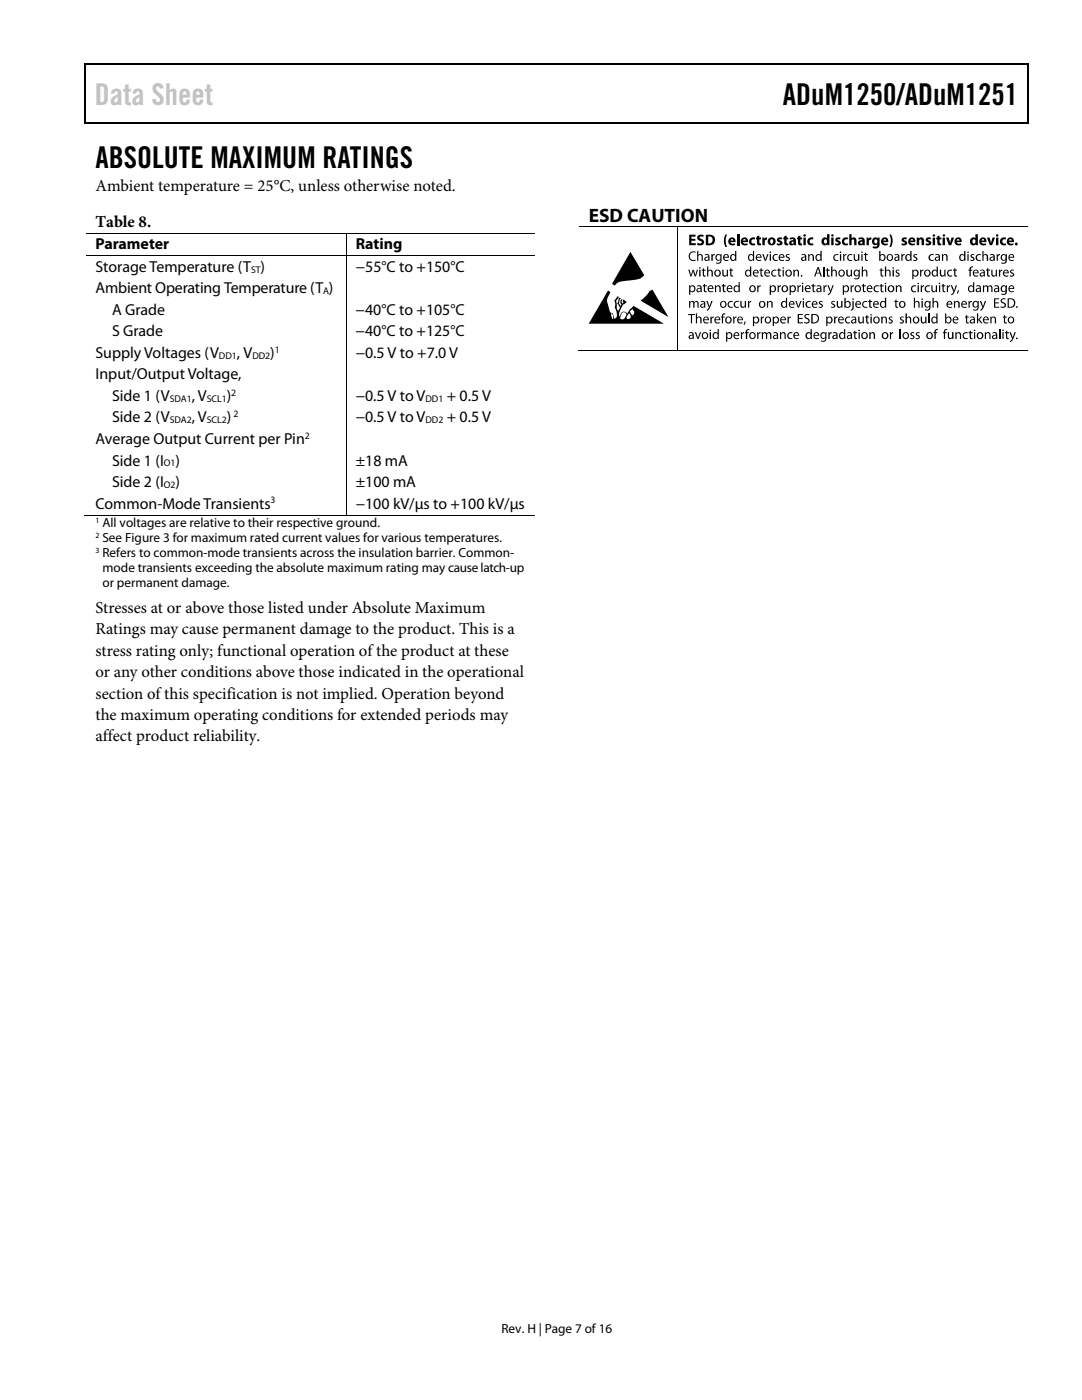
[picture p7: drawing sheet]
<svg xmlns="http://www.w3.org/2000/svg" width="216mm" height="279mm" viewBox="0 0 216 279" stroke-linecap="round" stroke-linejoin="round" font-family="sans-serif">
<defs><g id="words">
<text font-size="6" fill="#c0c0c0" x="18.9" y="21">Data Sheet</text>
<g font-size="6">
<text x="156.2" y="21">ADuM1250/ADuM1251</text>
<text x="19" y="33.6">ABSOLUTE MAXIMUM RATINGS</text>
</g>
<text font-size="3.9" x="117.5" y="44.2">ESD CAUTION</text>
<g font-size="3.3">
<text x="19" y="38.1">Ambient temperature = 25°C, unless otherwise noted.</text>
<text x="19" y="45.2">Table 8.</text>
<text x="19" y="122.3">Stresses at or above those listed under Absolute Maximum</text>
<text x="19" y="126.6">Ratings may cause permanent damage to the product. This is a</text>
<text x="19" y="130.9">stress rating only; functional operation of the product at these</text>
<text x="19" y="135.1">or any other conditions above those indicated in the operational</text>
<text x="19" y="139.4">section of this specification is not implied. Operation beyond</text>
<text x="19" y="143.7">the maximum operating conditions for extended periods may</text>
<text x="19" y="147.9">affect product reliability.</text>
</g>
<g font-size="3.2">
<text x="19" y="49.8">Parameter</text>
<text x="71" y="49.8">Rating</text>
<text x="19" y="54.3">Storage Temperature (T )</text>
<text x="19" y="58.5">Ambient Operating Temperature (T )</text>
<text x="71" y="54.3">−55°C to +150°C</text>
<text x="22.4" y="62.8">A Grade</text>
<text x="71" y="62.8">−40°C to +105°C</text>
<text x="19" y="71.4">Supply Voltages (V</text>
<text x="22.4" y="67.1">S Grade</text>
<text x="47.3" y="71.4">, V</text>
<text x="53.9" y="71.4">)</text>
<text x="71" y="67.1">−40°C to +125°C</text>
<text x="71" y="71.4">−0.5 V to +7.0 V</text>
<text x="19" y="75.7">Input/Output Voltage,</text>
<text x="22.4" y="80">Side 1 (V</text>
<text x="38.3" y="80">, V</text>
<text x="45.2" y="80">)</text>
<text x="71" y="80">−0.5 V to V</text>
<text x="89.2" y="80">+ 0.5 V</text>
<text x="19" y="88.6">Average Output Current per Pin</text>
<text x="22.4" y="84.3">Side 2 (V</text>
<text x="38.3" y="84.3">, V</text>
<text x="45.2" y="84.3">)</text>
<text x="71" y="84.3">−0.5 V to V</text>
<text x="89.2" y="84.3">+ 0.5 V</text>
<text x="22.4" y="92.9">Side 1 (I</text>
<text x="35" y="92.9">)</text>
<text x="71" y="92.9">±18 mA</text>
<text x="19" y="101.5">Common-Mode Transients</text>
<text x="22.4" y="97.2">Side 2 (I</text>
<text x="35" y="97.2">)</text>
<text x="71" y="101.5">−100 kV/μs to +100 kV/μs</text>
<text x="71" y="97.2">±100 mA</text>
</g>
<g font-size="2.6">
<text x="20.4" y="105.2">All voltages are relative to their respective ground.</text>
<text x="20.4" y="108.2">See Figure 3 for maximum rated current values for various temperatures.</text>
<text x="20.4" y="111.2">Refers to common-mode transients across the insulation barrier. Common-</text>
<text x="20.4" y="114.2">mode transients exceeding the absolute maximum rating may cause latch-up</text>
<text x="20.4" y="117.2">or permanent damage.</text>
<text x="100.1" y="266">Rev. H | Page 7 of 16</text>
</g>
<g font-size="1.9">
<text x="50.1" y="54.4">ST</text>
<text x="64.5" y="58.7">A</text>
<text x="43.7" y="71.6">DD1</text>
<text x="50.4" y="71.6">DD2</text>
<text x="54.8" y="70.4">1</text>
<text x="33.9" y="80.2">SDA1</text>
<text x="41.3" y="80.2">SCL1</text>
<text x="46.1" y="79">2</text>
<text x="46.6" y="83.2">2</text>
<text x="84.9" y="80.2">DD1</text>
<text x="33.9" y="84.5">SDA2</text>
<text x="41.3" y="84.5">SCL2</text>
<text x="60.8" y="87.5">2</text>
<text x="84.9" y="84.5">DD2</text>
<text x="32.7" y="93.1">O1</text>
<text x="32.7" y="97.4">O2</text>
<text x="54" y="100.4">3</text>
</g>
<g font-size="1.6">
<text x="19" y="104.3">1</text>
<text x="19" y="107.3">2</text>
<text x="19" y="110.3">3</text>
</g>
</g></defs>
<g fill="#000">
<path d="M16.9 12.7h.2v1h-.2zM205.1 12.7h.2v1h-.2zM205.1 12.7h.2v.3h-.2zM82.3 24.4h.2v.3h-.2zM205.1 24.4h.2v.3h-.2zM125.8 50.3l2.8 4.6-.3 .3a6.1 6.1 0 0 1-3.6 .9 2.13 2.13 0 0 0-2 .9l-.6-.4zM137.4 53.8h.2l.3 1.1 .3-1.1h.2l.3 1.1 .3-1.1h.3l-.4 1.4h-.3l-.3-1.1-.3 1.1h-.2zM137.5 46.8h1.3v.4h-.8v.5h.7v.3h-.7v.5h.8v.4h-1.3zM137.7 50.4l.7-.2h.4l-.1 .3a.76 .76 0 0 0-1.1 .7 .76 .76 0 0 0 1.2 .6v.2a.98 .98 0 0 1-1.2-.3 .98 .98 0 0 1 .1-1.3zM139.1 50.1h.2v.8l.3-.2h.4a1.49 1.49 0 0 1 .2 1.3h-.2v-.9a.33 .33 0 0 0-.4-.2 .33 .33 0 0 0-.3 .3v.8h-.2zM139.3 47l.6-.2 .5 .1-.1 .4h-.7l.1 .3a.72 .72 0 0 1 .8 .9 .72 .72 0 0 1-1.1 .5l-.3-.1 .1-.4 .5 .1 .3-.3-.3-.2a.62 .62 0 0 1-.6-.4 .62 .62 0 0 1 .2-.7zM140.2 53.6l.3-.1v.3h.3v.2h-.3v.9l.3 .1v.2h-.4l-.2-.2v-1h-.2v-.2h.2z"/>
<path d="M140.4 56.7l.3-.1v.3h.3v.2h-.3v1h.3l-.1 .2h-.3l-.1-.2-.1-1h-.2v-.2h.2zM141.1 53.2h.2v.8l.3-.2 .4 .1a1.43 1.43 0 0 1 .2 1.3h-.2v-1l-.3-.2-.4 .3v.9h-.2zM141.9 50.7h.3v.3l.4-.3v.2l-.2 .1-.2 .2v.8h-.3zM142.6 56.9h.3v.3l.1-.1a.48 .48 0 0 1 .7 0l.1 1.2h-.2l-.1-1-.2-.2-.4 .3v.9h-.2zM144.2 56.7l.3-.1v.3h.3v.2h-.3v1h.3v.2h-.4l-.1-.2-.1-1h-.2v-.2h.2zM144.8 46.8h.3a2.78 2.78 0 0 0 0 2.5h-.3a2.29 2.29 0 0 1 0-2.5zM144.1 53.8h.3v1l.3 .2 .3-.2v-1h.2v1.4h-.2v-.3l-.1 .2a.45 .45 0 0 1-.7-.1zM145.7 53.6l.2-.1v.3h.4v.2h-.4l.1 .9 .3 .1v.2h-.4l-.2-.2v-1h-.2zM147 46.7h.5v2.2h-.5zM149.7 47.6l.2-.2h.6h.2l-.1 .4a.44 .44 0 0 0-.7 .4 .44 .44 0 0 0 .7 .3l.1 .4a.82 .82 0 0 1-1.1-.2 .82 .82 0 0 1 .1-1.1zM151.1 56.9h.2v.3l.5-.3v.3h-.3l-.2 .3v.8h-.2zM151 47.1l.5-.1v.4h.3v.4h-.3l.1 .7 .2 .1v.3a.51 .51 0 0 1-.5 0 .51 .51 0 0 1-.3-.5v-.6h-.1v-.4h.1z"/>
<path d="M151.7 53.6l.3-.1v.3h.3v.2h-.3v.9l.3 .1-.1 .2h-.3l-.1-.2-.1-1h-.2v-.2h.2zM152.1 47.4h.4v.3l.3-.3h.3v.4l-.3 .1-.2 .2v.8h-.5zM152.1 50.7h.3l.3 1.1 .4-1.1h.3l-.6 1.3h-.2zM154.1 54l.5-.2 .3 .1v.2a.5 .5 0 0 0-.8 .4 .5 .5 0 0 0 .8 .4v.2a.7 .7 0 0 1-.9-.2 .7 .7 0 0 1 .1-.9zM155.2 47.5l.4-.1 .5 .1-.1 .3h-.5v.1a.56 .56 0 0 1 .6 .7 .56 .56 0 0 1-.8 .4l-.3-.1 .1-.4 .5 .1v-.2l-.2-.1a.47 .47 0 0 1-.4-.3 .47 .47 0 0 1 .2-.5zM155.2 56.9h.2v.3l.2-.2 .2-.1v.3h-.2l-.2 .3v.8h-.2zM154.3 50.9l.6-.2 .3 .1v.1a.51 .51 0 0 0-.8 .5 .51 .51 0 0 0 .8 .4v.2a.71 .71 0 0 1-.9-.2 .71 .71 0 0 1 0-.9zM155.3 53.6l.2-.1v.3h.4v.2h-.4l.1 .9 .3 .1-.1 .2h-.3l-.2-.2v-1h-.2v-.2h.2zM156.8 50.9l.4-.2 .4 .1-.1 .1h-.4v.3l.2 .1a.41 .41 0 0 1 .3 .3 .41 .41 0 0 1-.2 .4h-.7l.1-.2h.5v-.2l-.2-.1a.41 .41 0 0 1-.3-.6zM156.5 47.1l.5-.1v.4h.3v.4h-.3v.7l.3 .1v.3a.51 .51 0 0 1-.6 0 .51 .51 0 0 1-.2-.5v-.6h-.2v-.4h.2zM158.3 53.8h.2v.3l.1-.2a.47 .47 0 0 1 .7 .1l.1 1.2h-.2l-.1-1.1a.35 .35 0 0 0-.5 .3v.8h-.3zM159.1 56.9h.2v.3l.5-.3v.3h-.3l-.1 .3v.8h-.3z"/>
<path d="M159.2 47.1l.5-.1v.4h.3v.4h-.3v.7l.3 .1v.3a.5 .5 0 0 1-.5 0 .5 .5 0 0 1-.3-.5v-.6h-.2v-.4h.2zM159.8 54.9h.3v.3h-.3zM161.2 50.7h.3v.2l.1-.1a.5 .5 0 0 1 .7 .1l.1 1.1h-.2l-.1-.9-.3-.2-.3 .2v.9h-.2zM161.3 47.6l.3-.2h.5h.2l-.1 .4a.45 .45 0 0 0-.7 .4 .45 .45 0 0 0 .7 .3l.1 .4a.82 .82 0 0 1-1.1-.2 .82 .82 0 0 1 .1-1.1zM161.9 56.9h.2v-.2l.3-.1v.3h.3v.2h-.3v1h.3v.2l-.5-.1-.1-1.1h-.2zM164.3 53.2h.2v2h-.2zM164.3 56.9h.2v.3l.5-.3v.3h-.3l-.1 .3-.1 .8h-.2zM165 53.6l.2-.1v.3h.4v.2h-.4l.1 .9 .3 .1v.2h-.4l-.2-.2v-1h-.2v-.2h.2zM165.1 56.9h.3l.4 1.1 .3-1.1h.2l-.2 .6a2.12 2.12 0 0 1-.9 1.4v-.2a.44 .44 0 0 0 .4-.5zM165.8 53.2h.3v.8l.3-.2 .3 .1a1.5 1.5 0 0 1 .3 1.3h-.2l-.1-1-.3-.2-.3 .3v.9h-.3zM166.8 47.5l.5-.1 .4 .1-.1 .3h-.4v.1a.56 .56 0 0 1 .6 .7 .56 .56 0 0 1-.9 .4l-.3-.1 .1-.4 .6 .1v-.2l-.2-.1a.47 .47 0 0 1-.4-.3 .47 .47 0 0 1 .1-.5zM166.5 50.9l.5-.2 .3 .1v.1a.51 .51 0 0 0-.8 .5 .51 .51 0 0 0 .8 .4v.2a.7 .7 0 0 1-.9-.2 .7 .7 0 0 1 .1-.9z"/>
<path d="M168.2 50.7h.2l.1 .3 .4-.3v.2l-.2 .1-.2 .2v.8h-.2zM168.2 47.6l.3-.2h.5h.2l-.1 .4a.45 .45 0 0 0-.7 .4 .45 .45 0 0 0 .7 .3l.1 .4a.82 .82 0 0 1-1.1-.2 .82 .82 0 0 1 .1-1.1zM169.5 46.7h.4v.9a.55 .55 0 0 1 .7-.2 .55 .55 0 0 1 .3 .6v.9h-.5v-1l-.2-.1-.3 .2v.9h-.4zM169.7 56.9h.2v.3l.5-.3v.3h-.3l-.1 .3v.8h-.3zM168.9 53.8h.2l.1 1 .2 .2 .4-.3v-.9h.2v1.4h-.2v-.3l-.1 .2a.45 .45 0 0 1-.8-.1zM169.2 50.9l.5-.2 .4 .1-.1 .1a.5 .5 0 0 0-.7 .5 .5 .5 0 0 0 .7 .4l.1 .2a.7 .7 0 0 1-1-.2 .7 .7 0 0 1 .1-.9zM170.3 50.7h.3v1l.3 .2 .3-.3v-.9h.3v1.3h-.2l-.1-.2-.1 .2a.46 .46 0 0 1-.7-.1zM172 53.2h.2v.8l.3-.2 .3 .1a1.56 1.56 0 0 1 .3 1.3h-.3v-1a.33 .33 0 0 0-.4-.2 .33 .33 0 0 0-.2 .4v.8h-.2zM172.2 56.7l.2-.1v.3h.4v.2h-.4v1h.3l.1 .2h-.4l-.2-.2v-1h-.2v-.2h.2zM172.4 50.7h.2v-.2l.2-.1v.3h.4v.2h-.4l.1 .9 .2 .1v.1h-.4l-.1-1.1h-.2zM172.9 47.4h.4v.3l.3-.3h.3v.4l-.3 .1-.2 .2v.8h-.5zM173.4 59.8h.3v.3h.3v.2h-.3v.9h.3l-.1 .2h-.3l-.1-.2-.1-.9h-.2v-.2h.2z"/>
<path d="M174.5 57.1l.5-.2 .4 .1-.1 .2a.51 .51 0 0 0-.8 .4 .51 .51 0 0 0 .8 .5v.2a.71 .71 0 0 1-.9-.2 .71 .71 0 0 1 .1-1zM175.7 53.6l.2-.1v.3h.4v.2h-.4l.1 .9 .3 .1v.2h-.4l-.2-.2v-1h-.2zM175.7 56.7l.3-.1v.3h.3v.2h-.3v.7v.3h.3l-.1 .2h-.3l-.2-.2v-1h-.2v-.2h.2zM176.6 53.2h.2v.8l.3-.2 .4 .1a1.53 1.53 0 0 1 .2 1.3h-.2v-1l-.4-.2-.3 .3v.9h-.2zM177.5 46.8h.2a2.29 2.29 0 0 1 .1 2.5h-.3a2.78 2.78 0 0 0 0-2.5zM178.8 54l.4-.2 .3 .1-.1 .2-.4-.1v.3l.2 .1a.41 .41 0 0 1 .3 .3 .41 .41 0 0 1-.2 .5l-.6-.1v-.2l.5 .1v-.3l-.2-.1a.41 .41 0 0 1-.2-.6zM178.7 56.9h.2l.1 .3 .1-.1a.48 .48 0 0 1 .7 0l.1 1.2h-.3v-1l-.3-.2-.3 .3v.9h-.2zM178.6 59.8h.3v.3h.3v.2h-.3v.9h.3l-.1 .2h-.3l-.1-.2-.1-.9h-.2v-.2h.2zM179.9 50.7h.2v.3l.4-.3v.2l-.2 .1-.2 .2v.8h-.2zM180.1 47.5l.4-.1 .5 .1-.1 .3h-.5v.1a.54 .54 0 0 1 .6 .6 .54 .54 0 0 1-.7 .5l-.4-.1 .1-.4 .3 .1 .3-.1-.5-.3a.43 .43 0 0 1 0-.7zM182.3 50.9l.4-.2 .3 .1-.1 .1h-.4v.3l.2 .1a.41 .41 0 0 1 .4 .3 .41 .41 0 0 1-.3 .4h-.6v-.2h.6v-.2l-.2-.1a.41 .41 0 0 1-.3-.6zM182.4 59.4h.2v.9a.51 .51 0 0 1 .8 0l.1 1.1h-.2l-.1-1-.3-.2-.3 .3v.9h-.2z"/>
<path d="M182 57.1l.5-.2 .3 .1v.2a.5 .5 0 0 0-.8 .4 .5 .5 0 0 0 .8 .5v.2a.7 .7 0 0 1-.9-.2 .7 .7 0 0 1 .1-1zM182.9 47.4h.4l.1 .2 .1-.1a.56 .56 0 0 1 .6-.1 .56 .56 0 0 1 .3 .6v.9h-.5v-1l-.2-.1-.3 .2v.9h-.5zM183.6 53.8h.2v.3l.5-.3v.2l-.3 .1-.2 .3v.8h-.2zM183.7 56.9h.2l.1 .3 .2-.2 .2-.1v.3h-.2l-.2 .3v.8h-.3zM184.9 47.5l.4-.1 .5 .1-.1 .3h-.5v.1a.54 .54 0 0 1 .6 .6 .54 .54 0 0 1-.7 .5l-.4-.1 .1-.4 .3 .1 .3-.1-.5-.3a.43 .43 0 0 1 0-.7zM184.7 57.1l.5-.2 .4 .1-.1 .2a.51 .51 0 0 0-.7 .4 .51 .51 0 0 0 .7 .5l.1 .2a.71 .71 0 0 1-1-.2 .71 .71 0 0 1 .1-1zM186.1 59.4h.2v.9l.3-.2h.3a1.42 1.42 0 0 1 .3 1.3h-.2l-.1-1-.2-.2-.4 .3v.9h-.2zM185.5 50.9l.5-.2 .3 .1v.1a.5 .5 0 0 0-.8 .5 .5 .5 0 0 0 .8 .4v.2a.7 .7 0 0 1-.9-.2 .7 .7 0 0 1 .1-.9zM185.8 56.9h.3v1a.33 .33 0 0 0 .4 .2 .33 .33 0 0 0 .2-.3v-.9h.3v1.4h-.2v-.2l-.1 .1a.47 .47 0 0 1-.8-.1zM187 47.1l.5-.1v.4h.3v.4h-.3v.7l.3 .1v.3a.5 .5 0 0 1-.6 0 .5 .5 0 0 1-.2-.5v-.6h-.2v-.4h.2zM187.9 50.7h.3v.2l.1-.1a.49 .49 0 0 1 .7 .1l.1 1.1h-.3v-.9l-.3-.2-.3 .3v.8h-.2zM188.1 56.7l.2-.1v.3h.3v.2h-.3v1h.3v.2h-.3l-.2-.2v-1h-.2z"/>
<path d="M187.5 53.8h.3v1l.3 .2 .3-.3v-.9h.3v1.4h-.3v-.3l-.1 .2a.45 .45 0 0 1-.7-.1zM188.9 56.9h.2v.3l.5-.3v.3h-.2l-.2 .3v.8h-.3zM188.8 47.4h.5l.3 1.1 .3-1.1h.5l-.6 1.5h-.5zM189.7 56.9h.3l.4 1.1 .3-1.1h.3l-.2 .6a2.12 2.12 0 0 1-1 1.4v-.2a.44 .44 0 0 0 .4-.5zM189.2 54l.5-.2 .3 .1-.1 .2a.51 .51 0 0 0-.7 .4 .51 .51 0 0 0 .8 .4v.2a.7 .7 0 0 1-.9-.2 .7 .7 0 0 1 .1-.9zM190.4 53.6l.2-.1v.3h.4v.2h-.4l.1 .9 .2 .1 .1 .2h-.4l-.2-.2v-1h-.2v-.2h.2zM191.1 58l.3-.1-.3 .7h-.2zM193.6 53.3l.5-.1v.2h-.3l-.1 .2v.2h.3v.2h-.3v1.2h-.3v-1.2h-.1v-.2h.1zM193.7 50.9l.4-.2 .3 .1v.1h-.5v.3l.2 .1a.42 .42 0 0 1 .3 .3 .42 .42 0 0 1-.2 .4h-.6l.1-.2h.5v-.2l-.2-.1a.41 .41 0 0 1-.3-.6zM194.9 50.9l.5-.2 .3 .1v.1a.5 .5 0 0 0-.8 .5 .5 .5 0 0 0 .8 .4v.2a.71 .71 0 0 1-.9-.2 .71 .71 0 0 1 .1-.9zM196 50.1h.3v.8a.5 .5 0 0 1 .8 0l.1 1.1h-.3v-.9l-.3-.2-.3 .3v.8h-.3zM196.1 56.9h.2v.3a.46 .46 0 0 1 .5-.3 .46 .46 0 0 1 .4 .3l.4-.3 .4 .2v1.2h-.2v-1l-.3-.2-.3 .3v.9h-.2l-.1-1-.2-.2-.3 .3v.9h-.3z"/>
<path d="M197 53.6l.2-.1v.3h.3v.2h-.3v.9l.3 .1v.2h-.3l-.2-.2v-1h-.3v-.2h.3zM196.9 47.4h.6l.2 1.1 .3-1.1h.5l-.5 1.5h-.5zM198.9 50.7h.2v.3l.4-.3v.2l-.2 .1-.2 .2v.8h-.2zM197.8 53.8h.2l.1 1 .3 .2 .3-.3v-.9h.2v1.4h-.2v-.3l-.1 .2a.45 .45 0 0 1-.7-.1zM199.3 53.8h.2l.1 .3 .4-.3v.2l-.2 .1-.2 .3v.8h-.3zM199.7 47.6l.3-.2h.6h.1v.4a.44 .44 0 0 0-.7 .4 .44 .44 0 0 0 .7 .3v.4a.82 .82 0 0 1-1-.2 .82 .82 0 0 1 0-1.1zM201.6 54l.4-.2 .3 .1v.2l-.5-.1v.3a.48 .48 0 0 1 .6 .6 .48 .48 0 0 1-.7 .3l-.2-.1v-.2l.4 .1 .2-.2-.5-.5zM129.5 58.1l.7-.3 3.2 5.5-5.6-3.3 1.2-1zM137.5 60.1h.2v.2a.47 .47 0 0 1 .8 0l.5-.3 .3 .3 .1 1.1h-.2l-.1-1-.2-.2-.3 .3v.9h-.3v-1l-.3-.2-.2 .3-.1 .9h-.2zM137.3 62.7h1.4v.2h-.6v1.6h-.2v-1.6h-.6zM138.9 62.5h.2v.9a.5 .5 0 0 1 .8 0l.1 1.1h-.3v-.9l-.3-.2-.3 .3v.8h-.2zM138.6 66.3h.3l.4 1.1 .4-1.1h.2l-.5 1.3h-.3z"/>
<path d="M140.9 60.1h.3l.4 1.1 .3-1.1h.3l-.2 .5a2.25 2.25 0 0 1-.9 1.4l-.1-.2 .4-.4zM141.8 63.2h.1l.1 .3 .4-.3v.2h-.2l-.2 .3v.8h-.2zM144.2 62.7l.5-.1v.2l-.4 .1v.3h.3v.2h-.3v1.1h-.3v-1.1h-.2v-.2h.2zM145.4 60.2l.5-.2 .3 .1v.2a.51 .51 0 0 0-.8 .5 .51 .51 0 0 0 .8 .4v.2a.7 .7 0 0 1-.9-.2 .7 .7 0 0 1 .1-1zM146.3 63.2h.2v.3l.5-.3v.2h-.3l-.2 .3v.8h-.2zM146.6 60.2l.5-.2 .3 .1v.2a.51 .51 0 0 0-.8 .4 .51 .51 0 0 0 .8 .5v.2a.71 .71 0 0 1-.9-.2 .71 .71 0 0 1 .1-1zM147.8 66.3h.2l.1 .3 .4-.3v.2l-.2 .1-.2 .2v.8h-.3zM148.5 64.2h.3l-.3 .7h-.1zM149 65.8l.5-.1v.2h-.3l-.1 .1v.3h.3v.2h-.3v1.1h-.3v-1.1h-.1v-.2h.1zM147.7 60.1h.3v.9l.3 .2 .3-.2v-.9h.2l.1 1.3h-.2l-.1-.2-.1 .1a.48 .48 0 0 1-.7-.1zM149.2 60.1h.3v.2l.4-.3v.3h-.2l-.2 .3v.8h-.2zM151.1 66.3h.2v.3l.2-.3h.3v.2l-.3 .1-.2 .2v.8h-.2z"/>
<path d="M151.8 63.2h.2v.3l.4-.3v.2h-.2l-.2 .3v.8h-.2zM152 66.3h.2v.2l.3-.2h.3l.2 .2 .3-.2h.4l.2 .6v.7h-.2l-.1-.9-.2-.2-.3 .2v.9h-.3v-.9a.3 .3 0 0 0-.3-.2 .3 .3 0 0 0-.2 .3v.8h-.3zM153 60.1h.2v.2l.1-.1a.51 .51 0 0 1 .8 .1l.1 1.1h-.3v-1l-.3-.2-.3 .3v.9h-.3zM155.6 66.3h.3v.2l.1-.1a.47 .47 0 0 1 .7 .1l.1 1.1h-.3v-.7a.34 .34 0 0 0-.3-.4 .34 .34 0 0 0-.3 .3v.8h-.3zM157.1 63.2h.3v.3l.4-.3v.2h-.2l-.2 .3v.8h-.3zM157.3 66.5l.5-.2h.3v.2a.5 .5 0 0 0-.8 .5 .5 .5 0 0 0 .8 .4v.2a.7 .7 0 0 1-.9-.2 .7 .7 0 0 1 .1-.9zM158.7 60.1h.3l.3 1.1 .4-1.1h.3l-.6 1.3h-.2zM159.2 62.7h1v.2h-.8v.6h.7v.2h-.7v.6h.8v.2h-1zM160.6 62.9a.82 .82 0 0 1 .9-.2l-.1 .2h-.1a.4 .4 0 0 0-.6 .2l.2 .3a.64 .64 0 0 1 .6 .9 .64 .64 0 0 1-1.1 .1l.1-.2a.41 .41 0 0 0 .6 .2 .41 .41 0 0 0 .1-.6l-.2-.1a.55 .55 0 0 1-.4-.8zM160.9 60.2l.6-.2 .3 .1-.1 .2a.5 .5 0 0 0-.7 .4 .5 .5 0 0 0 .7 .5l.1 .2a.71 .71 0 0 1-1-.2 .71 .71 0 0 1 .1-1zM163.4 60.2l.4-.2 .3 .1v.2h-.4v.2a.47 .47 0 0 1 .5 .6 .47 .47 0 0 1-.7 .3l-.2-.1 .1-.1 .3 .1 .3-.2-.3-.3a.41 .41 0 0 1-.3-.6zM165.3 66.3h.2v.3l.2-.3h.3v.2l-.3 .1-.2 .3v.7h-.2z"/>
<path d="M165.9 60.2l.4-.2 .3 .1-.1 .2h-.4v.2l.2 .1a.41 .41 0 0 1 .4 .4 .41 .41 0 0 1-.3 .4l-.6-.1 .1-.1h.5v-.3l-.2-.1a.41 .41 0 0 1-.3-.6zM166.4 63.2h.2l.1 .3 .4-.3v.2h-.2l-.2 .3v.8h-.3zM167 60.1h.2v.9l.3 .2 .3-.2 .1-.9h.2v1.3h-.2v-.2l-.1 .1a.48 .48 0 0 1-.8-.1zM168.8 63.4l.5-.2h.4l-.1 .2a.51 .51 0 0 0-.8 .5 .51 .51 0 0 0 .8 .4l.1 .2a.71 .71 0 0 1-1-.2 .71 .71 0 0 1 .1-.9zM170.5 66.1l.2-.1v.3h.3v.2h-.3v.9l.3 .1-.1 .2h-.2l-.2-.3v-.9h-.3v-.2h.3zM171.2 63.2h.3v1l.3 .1 .3-.2v-.9h.3v1.3h-.2l-.1-.2v.1a.45 .45 0 0 1-.8-.1zM172.2 60.2l.5-.2 .4 .1-.1 .2a.51 .51 0 0 0-.7 .5 .51 .51 0 0 0 .7 .4l.1 .2a.71 .71 0 0 1-1-.2 .71 .71 0 0 1 .1-1zM172.8 62.9h.3v.3h.3v.2h-.3v.9h.3v.2h-.4l-.1-.2-.1-.9h-.2zM173.4 66.3h.3v.2l.1-.1a.47 .47 0 0 1 .7 .1l.1 1.1h-.3v-.9l-.2-.2-.4 .3v.8h-.2zM175.8 63.2h.3v.2l.1-.1a.47 .47 0 0 1 .7 .1l.1 1.1h-.3l-.1-1.1a.34 .34 0 0 0-.5 .3v.8h-.2zM177.4 63.3l.4-.1h.3v.2h-.5v.3a.47 .47 0 0 1 .6 .5 .47 .47 0 0 1-.7 .3h-.2l.1-.2 .3 .1 .2-.2-.2-.3a.4 .4 0 0 1-.3-.6zM177.6 66.3h.2v.3l.2-.3h.2v.2l-.2 .1-.2 .2v.8h-.2z"/>
<path d="M179.5 65.7h.3v1.9h-.3zM179.6 63.3l.4-.1h.3v.2h-.5l.1 .3a.47 .47 0 0 1 .5 .5 .47 .47 0 0 1-.7 .3h-.2l.1-.2 .3 .1 .2-.2-.2-.3a.4 .4 0 0 1-.3-.6zM180.7 62.5h.3v.9l.2-.2h.4a1.56 1.56 0 0 1 .2 1.3h-.2v-.9l-.3-.2-.3 .2v.9h-.3zM181.7 66.5l.4-.2 .3 .1v.1h-.5v.3a.48 .48 0 0 1 .6 .5 .48 .48 0 0 1-.7 .4l-.2-.1 .1-.2a.38 .38 0 0 0 .5-.1l-.5-.5zM182.8 66.5l.4-.2 .3 .1v.1h-.5v.3l.2 .1a.41 .41 0 0 1 .4 .3 .41 .41 0 0 1-.3 .4l-.4 .1-.2-.1 .1-.2a.38 .38 0 0 0 .5-.1l-.5-.5zM183.7 63.2h.3v1l.3 .1 .3-.2v-.9h.3v1.3h-.2l-.1-.2-.1 .1a.46 .46 0 0 1-.7-.1zM185.3 62.5h.2v2h-.2zM186.6 65.8l.6-.1-.1 .2h-.3l-.1 .1v.3h.3v.2h-.3v1.1h-.2v-1.1h-.2v-.2h.2zM188.5 65.8l.5-.1v.2h-.3l-.1 .1v.3h.3v.2h-.3v1.1h-.3v-1.1h-.1v-.2h.1zM189.1 66.3h.3v1l.3 .2 .3-.3v-.9h.2v1.3h-.2v-.2l-.1 .1a.45 .45 0 0 1-.7 0zM190.3 60.1h.2l.1 .2 .1-.1a.5 .5 0 0 1 .7 .1l.1 1.1h-.3v-1l-.3-.2-.3 .3v.9h-.2zM190.6 66.3h.2l.1 .2 .1-.1a.47 .47 0 0 1 .7 .1l.1 1.1h-.3v-.9l-.3-.2-.3 .2v.9h-.3z"/>
<path d="M192.7 62.9h.3v.3h.3v.2h-.3v.9h.3v.2h-.4l-.1-.2-.1-.9h-.1zM192.3 66.5l.5-.2h.3v.2a.51 .51 0 0 0-.8 .5 .51 .51 0 0 0 .8 .4v.2a.71 .71 0 0 1-.9-.2 .71 .71 0 0 1 .1-.9zM193.3 60.1h.1l.1 .2 .4-.3v.3h-.2l-.2 .3v.8h-.2zM193.5 66.1l.2-.1v.3h.4v.2h-.4l.1 .9 .3 .1v.1l-.4 .1-.2-.3v-.9h-.2v-.2h.2zM194.9 62.5h.3v1.3l.5-.6h.3l-.5 .6 .6 .7h-.4l-.4-.6-.1 .6h-.3zM195.5 60.1h.3l.4 1.1 .3-1.1h.3l-.2 .5a2.13 2.13 0 0 1-1 1.4v-.2l.4-.4zM196.5 66.3h.2v.2l.1-.1a.47 .47 0 0 1 .8 .1l.1 1.1h-.3v-.9l-.3-.2-.3 .2-.1 .9h-.2zM197.6 63.2h.2v.2l.1-.1a.51 .51 0 0 1 .8 .1l.1 1.1h-.3v-.9l-.3-.2-.4 .3v.8h-.2zM198.4 59.5h.9v.2h-.7v.6h.7v.2h-.7v.7h.8v.2h-1zM199.4 65.7h.2v1.9h-.2zM199.7 59.8a.74 .74 0 0 1 .9-.2v.2l-.4-.1-.3 .2 .2 .4a.64 .64 0 0 1 .6 .8 .64 .64 0 0 1-1.1 .2l.1-.2a.39 .39 0 0 0 .6 .1 .39 .39 0 0 0-.2-.6 .54 .54 0 0 1-.4-.8zM200.3 62.9h.3v.3h.3v.2h-.3v.9h.3l-.1 .3-.3-.1-.2-.2v-.9h-.2v-.2h.2z"/>
<path d="M200.5 66.3h.2v-.2l.3-.1v.3h.3v.2h-.3v.9l.3 .1v.1h-.5l-.1-1.1h-.2zM201.4 66.3h.3l.4 1.1 .3-1.1h.3l-.2 .6a2.17 2.17 0 0 1-.9 1.4l-.1-.2 .5-.5z"/>
<path d="M137.5 56.9h.2v.3a.61 .61 0 0 1 .9-.1 .61 .61 0 0 1 .1 .8 .55 .55 0 0 1-.4 .4 .55 .55 0 0 1-.5-.2v.7h-.3zM137.8 57.3v.1a.43 .43 0 0 0 .1 .6 .43 .43 0 0 0 .6-.1 .48 .48 0 0 0 0-.6 .48 .48 0 0 0-.5-.1z"/>
<path d="M139.5 53.4h.3v.2h-.3zM139.5 53.8h.3v1.4h-.3z"/>
<path d="M139.1 57h.1a.58 .58 0 0 1 .8 .5v.8h-.2v-.2a.43 .43 0 0 1-.6 .1 .43 .43 0 0 1 0-.6l.6-.2-.1-.1-.3-.2-.3 .1zM139.3 57.7l-.1 .2 .2 .2 .4-.2v-.3z"/>
<path d="M140.8 46.9a1.51 1.51 0 0 1 1.8 .6 1.24 1.24 0 0 1-.3 1.2 1.24 1.24 0 0 1-1.3 .3l-.2-.1zM141.3 47.2v1.4a.72 .72 0 0 0 .9-.7 .72 .72 0 0 0-.9-.7z"/>
<path d="M141.4 57.1a.58 .58 0 0 1 .7-.1 .58 .58 0 0 1 .3 .7h-1l.2 .4h.7v.1a.73 .73 0 0 1-1-.1 .73 .73 0 0 1 .1-1zM141.6 57.2l-.2 .3h.7l-.1-.3z"/>
<path d="M140.6 50.8l.1-.1a.57 .57 0 0 1 .9 .5v.8h-.2v-.1l-.3 .2-.4-.1a.41 .41 0 0 1 0-.7l.6-.1v-.1a.42 .42 0 0 0-.6-.1zM140.9 51.5l-.1 .4h.4l.1-.2v-.3z"/>
<path d="M142.5 54.5a.7 .7 0 0 1 1.4 0 .7 .7 0 0 1-1.4 0zM143 54.1a.5 .5 0 0 0-.2 .6 .5 .5 0 0 0 .6 .2 .5 .5 0 0 0 .2-.6 .5 .5 0 0 0-.6-.2z"/>
<path d="M142.9 50.9l.5-.2 .4 .2v-.2h.2v.4a1.37 1.37 0 0 1-.4 1.5h-.6l-.1-.1v-.2a.5 .5 0 0 0 .6 .1 .5 .5 0 0 0 .2-.6 .63 .63 0 0 1-.9 0 .63 .63 0 0 1 .1-.9zM143.2 50.9a.49 .49 0 0 0-.2 .6 .49 .49 0 0 0 .5 .3 .49 .49 0 0 0 .2-.6 .49 .49 0 0 0-.5-.3z"/>
<path d="M144.4 50.9a.57 .57 0 0 1 .8-.1 .57 .57 0 0 1 .2 .6h-.9l.3 .5 .5-.1 .1 .2a.72 .72 0 0 1-1-.1 .72 .72 0 0 1 0-1zM144.7 50.9l-.2 .3h.7l-.1-.3z"/>
<path d="M145.2 57.1a.58 .58 0 0 1 .7-.1 .58 .58 0 0 1 .3 .7h-1l.2 .4h.7v.1a.72 .72 0 0 1-1-.1 .72 .72 0 0 1 .1-1zM145.4 57.2l-.2 .3h.7l-.1-.3z"/>
<path d="M145.5 47.6a.72 .72 0 0 1 .9-.1 .72 .72 0 0 1 .3 .8h-.9a.51 .51 0 0 0 .8 .2l.1 .3a.84 .84 0 0 1-1.1 0 .84 .84 0 0 1-.1-1.2zM145.9 47.8l-.1 .2h.5l-.1-.2z"/>
<path d="M145.8 50.9l.5-.2 .4 .2v-.8h.2v1.9h-.2v-.2a.61 .61 0 0 1-.8 .2 .61 .61 0 0 1-.2-.9zM146.1 51a.57 .57 0 0 0 .2 .9 .49 .49 0 0 0 .4-.6 .49 .49 0 0 0-.6-.3z"/>
<path d="M146.5 57.1a.52 .52 0 0 1 .9 0v-.8h.2v2h-.2v-.2a.62 .62 0 0 1-.9 .1 .62 .62 0 0 1-.1-.9zM146.8 57.2a.5 .5 0 0 0-.2 .6 .5 .5 0 0 0 .6 .3 .5 .5 0 0 0 .2-.6 .5 .5 0 0 0-.6-.3z"/>
<path d="M148 47.6a.72 .72 0 0 1 .9-.1 .72 .72 0 0 1 .3 .8h-.9l.2 .3 .6-.1 .1 .3a.84 .84 0 0 1-1.1 0 .84 .84 0 0 1-.1-1.2zM148.4 47.8l-.1 .2h.5l-.1-.2z"/>
<path d="M148.8 54l.4-.2 .4 .2v-.8h.3v2h-.2v-.3a.61 .61 0 0 1-.9 .2 .61 .61 0 0 1-.1-.9zM149.1 54.1a.5 .5 0 0 0-.2 .6 .5 .5 0 0 0 .5 .3l.2-.3a.48 .48 0 0 0 0-.5 .48 .48 0 0 0-.5-.1z"/>
<path d="M149.5 57.6a.7 .7 0 0 1 1.4 0 .7 .7 0 0 1-1.4 0zM149.9 57.2a.5 .5 0 0 0-.1 .6 .5 .5 0 0 0 .6 .3 .56 .56 0 0 0-.2-1z"/>
<path d="M150.4 54a.58 .58 0 0 1 .7-.1 .58 .58 0 0 1 .3 .6h-.9l.2 .5 .6-.1v.2a.71 .71 0 0 1-1-.1 .71 .71 0 0 1 .1-1zM150.6 54l-.1 .4h.7l-.2-.4z"/>
<path d="M149.4 50.9l.4-.2 .4 .2v-.8h.3v1.9h-.2v-.2a.61 .61 0 0 1-.9 .2 .61 .61 0 0 1-.1-.9zM149.7 51a.57 .57 0 0 0 .2 .9 .49 .49 0 0 0 .4-.6 .49 .49 0 0 0-.6-.3z"/>
<path d="M151 50.9a.58 .58 0 0 1 .7-.1 .58 .58 0 0 1 .3 .6h-1a.51 .51 0 0 0 .3 .5 .51 .51 0 0 0 .5-.1l.1 .2a.72 .72 0 0 1-1-.1 .72 .72 0 0 1 .1-1zM151.2 50.9l-.2 .3h.7l-.1-.3z"/>
<path d="M152.7 54a.58 .58 0 0 1 .7-.1 .58 .58 0 0 1 .2 .6h-.9a.52 .52 0 0 0 .8 .4l.1 .2a.71 .71 0 0 1-1-.1 .71 .71 0 0 1 .1-1zM152.9 54l-.2 .4h.7l-.1-.4z"/>
<path d="M153.6 56.9h.2v.3a.62 .62 0 0 1 .9-.2 .62 .62 0 0 1 .1 .9 .54 .54 0 0 1-.4 .4 .54 .54 0 0 1-.6-.2v.7h-.2zM153.9 57.3a.49 .49 0 0 0 0 .6 .49 .49 0 0 0 .5 .2 .5 .5 0 0 0 .2-.6 .5 .5 0 0 0-.5-.3z"/>
<path d="M153.6 50.2h.2v.3h-.2zM153.6 50.7h.2v1.3h-.2z"/>
<path d="M153.2 48.2a.81 .81 0 0 1 1.6 0 .81 .81 0 0 1-1.6 0zM153.8 47.8l-.1 .2a.48 .48 0 0 0 .3 .6 .43 .43 0 0 0 .3-.5 .43 .43 0 0 0-.5-.3z"/>
<path d="M155.5 50.9a.58 .58 0 0 1 .7-.1 .58 .58 0 0 1 .3 .6h-.9a.52 .52 0 0 0 .8 .4l.1 .2a.72 .72 0 0 1-1-.1 .72 .72 0 0 1 0-1zM155.8 50.9l-.2 .3h.7l-.1-.3z"/>
<path d="M156.1 53.5a.15 .15 0 0 1 .3 0 .15 .15 0 0 1-.3 0zM156.2 53.8h.2v1.4h-.2z"/>
<path d="M155.9 57.6a.7 .7 0 0 1 1.4 0 .7 .7 0 0 1-1.4 0zM156.4 57.2a.5 .5 0 0 0-.2 .6 .5 .5 0 0 0 .6 .3 .57 .57 0 0 0-.2-1z"/>
<path d="M156 60.2l.4-.2 .4 .2v-.8h.3v2h-.2l-.1-.2a.61 .61 0 0 1-.8 .1 .61 .61 0 0 1-.1-.8zM156.3 60.3a.5 .5 0 0 0-.2 .6 .5 .5 0 0 0 .5 .3l.2-.2a.47 .47 0 0 0 0-.5 .47 .47 0 0 0-.5-.2z"/>
<path d="M156.7 54.5a.7 .7 0 0 1 1.4 0 .7 .7 0 0 1-1.4 0zM157.1 54.1a.5 .5 0 0 0-.1 .6 .5 .5 0 0 0 .6 .2 .5 .5 0 0 0 .1-.6 .5 .5 0 0 0-.6-.2z"/>
<path d="M157.5 56.9h.3v.3a.66 .66 0 0 1 .9 0 .66 .66 0 0 1 .1 .8 .66 .66 0 0 1-.9 .2l-.1-.1v.7h-.2zM157.9 57.3a.49 .49 0 0 0-.1 .6 .49 .49 0 0 0 .6 .2 .5 .5 0 0 0 .2-.6 .5 .5 0 0 0-.6-.3z"/>
<path d="M157.6 47.5l.3-.1a.66 .66 0 0 1 .9 .6l.1 .9h-.5v-.1a.51 .51 0 0 1-.8-.1 .51 .51 0 0 1 .4-.7l.3-.2-.2-.1-.5 .1zM158 48.3v.3h.3v-.4z"/>
<path d="M160.1 56.5h.2v.2h-.2zM160 56.9h.3v1.4h-.3z"/>
<path d="M160.1 59.7a.2 .2 0 0 1 .4 0 .2 .2 0 0 1-.4 0zM160.2 60.1h.2v1.3h-.2z"/>
<path d="M160.3 47a.25 .25 0 0 1 .5 0 .25 .25 0 0 1-.5 0zM160.3 47.4h.5v1.5h-.5z"/>
<path d="M160.8 57.1a.58 .58 0 0 1 .7-.1 .58 .58 0 0 1 .3 .7h-1l.3 .4h.5l.1 .1a.72 .72 0 0 1-1-.1 .72 .72 0 0 1 .1-1zM161 57.2l-.2 .3h.7l-.1-.3z"/>
<path d="M159.9 50.8l.5-.1 .4 .3 .1 1h-.2v-.1a.43 .43 0 0 1-.7 .1 .43 .43 0 0 1 0-.7l.6-.1v-.1a.41 .41 0 0 0-.6-.1zM160.2 51.5l-.1 .4 .4-.1 .1-.1v-.3z"/>
<path d="M163.1 53.3h.3l.6 1.9h-.2l-.2-.6h-.7l-.2 .6h-.2zM163.2 53.5l-.3 .9h.6z"/>
<path d="M163 57h.1a.57 .57 0 0 1 .8 .5v.8h-.2v-.2a.43 .43 0 0 1-.6 .1 .43 .43 0 0 1 0-.6l.6-.2v-.1a.43 .43 0 0 0-.7-.1zM163.2 57.7v.4l.4-.1 .1-.4z"/>
<path d="M162.9 50.9l.4-.2 .4 .2v-.8h.3v1.9h-.3v-.2a.61 .61 0 0 1-.8 .2 .61 .61 0 0 1-.2-.9zM163.1 51a.55 .55 0 0 0 .2 .9 .49 .49 0 0 0 .4-.6 .49 .49 0 0 0-.6-.3z"/>
<path d="M164.1 47.6l.5-.2 .4 .1v-.8h.5v2.2h-.4v-.2a.7 .7 0 0 1-1 .1 .7 .7 0 0 1-.1-.9zM164.5 47.8l-.1 .2a.46 .46 0 0 0 .3 .6 .41 .41 0 0 0 .3-.5 .41 .41 0 0 0-.5-.3z"/>
<path d="M165.9 46.8h.4v.4h-.4zM165.9 47.4h.4v1.5h-.4z"/>
<path d="M167.6 50.2h.2v.3h-.2zM167.6 50.7h.3v1.3h-.3z"/>
<path d="M167.3 54.5a.7 .7 0 0 1 1.3 0 .7 .7 0 0 1-1.3 0zM167.7 54.1a.5 .5 0 0 0-.2 .6 .5 .5 0 0 0 .6 .2 .5 .5 0 0 0 .2-.6 .5 .5 0 0 0-.6-.2z"/>
<path d="M168.1 56.9h.3v.3a.66 .66 0 0 1 .9 0 .66 .66 0 0 1 .1 .8 .66 .66 0 0 1-.9 .2l-.1-.1v.7h-.2zM168.5 57.3a.49 .49 0 0 0-.1 .6 .49 .49 0 0 0 .6 .2 .5 .5 0 0 0 .2-.6 .5 .5 0 0 0-.6-.3z"/>
<path d="M168.5 59.4h.2v.9a.61 .61 0 0 1 .9-.1 .61 .61 0 0 1 .1 .8 .56 .56 0 0 1-.4 .4 .56 .56 0 0 1-.6-.2v.2h-.2zM168.8 60.4a.5 .5 0 0 0 0 .6 .5 .5 0 0 0 .5 .2 .55 .55 0 0 0-.2-1z"/>
<path d="M170.5 57.7a.68 .68 0 0 1 1.3 0 .68 .68 0 0 1-1.3 0zM170.7 57.7a.47 .47 0 0 0 .9 0 .47 .47 0 0 0-.9 0z"/>
<path d="M170.5 54l.4-.2 .4 .2 .1-.2h.2v.4a1.71 1.71 0 0 1-.2 1.4l-.5 .2-.5-.2 .1-.1h.6l.2-.6a.6 .6 0 0 1-.8 .1 .6 .6 0 0 1-.1-.8zM170.8 54.1a.54 .54 0 0 0 .1 .9 .48 .48 0 0 0 .4-.6 .48 .48 0 0 0-.5-.3z"/>
<path d="M171.8 50.3a.16 .16 0 0 1 .3 0 .16 .16 0 0 1-.3 0zM171.9 50.7h.2v1.3h-.2z"/>
<path d="M171.3 47.5l.3-.1a.67 .67 0 0 1 1 .6v.9h-.5v-.1a.51 .51 0 0 1-.8 0 .51 .51 0 0 1 .1-.7l.6-.3-.2-.1-.4 .1zM171.7 48.3v.3l.1 .1 .3-.5z"/>
<path d="M173.1 57.1a.58 .58 0 0 1 .7-.1 .58 .58 0 0 1 .3 .7h-1l.3 .4h.6v.1a.72 .72 0 0 1-.9-.1 .72 .72 0 0 1 0-1zM173.3 57.2l-.1 .3h.7l-.2-.3z"/>
<path d="M175.4 50.1h.3v.8a.61 .61 0 0 1 .8-.1 .61 .61 0 0 1 .1 .9 .55 .55 0 0 1-.4 .4 .55 .55 0 0 1-.6-.3v.2h-.2zM175.8 51a.5 .5 0 0 0-.1 .6 .5 .5 0 0 0 .6 .2 .55 .55 0 0 0-.2-.9z"/>
<path d="M174.2 47.6a.58 .58 0 0 1 .9 0v-.2h.4v.5a1.74 1.74 0 0 1-.2 1.5l-.4 .2-.6-.1h-.2l.1-.4a.48 .48 0 0 0 .6 .1 .48 .48 0 0 0 .2-.5 .68 .68 0 0 1-.9 .1 .68 .68 0 0 1-.1-.9zM174.6 47.8l-.1 .1a.45 .45 0 0 0 .3 .7 .41 .41 0 0 0 .3-.5 .41 .41 0 0 0-.5-.3z"/>
<path d="M176 47.6a.72 .72 0 0 1 .9-.1 .72 .72 0 0 1 .3 .8h-.9a.51 .51 0 0 0 .8 .2v.3a.83 .83 0 0 1-1.1 0 .83 .83 0 0 1 0-1.2zM176.4 47.8l-.1 .2h.5l-.1-.2z"/>
<path d="M176.6 56.6a.15 .15 0 0 1 .2 0 .15 .15 0 0 1-.2 0zM176.6 56.9h.2v1.4h-.2z"/>
<path d="M175.7 60.2l.5-.2 .4 .2v-.8h.2v2h-.2v-.2a.62 .62 0 0 1-.9 .1 .62 .62 0 0 1-.1-.8zM176 60.3a.5 .5 0 0 0-.2 .6 .5 .5 0 0 0 .6 .3l.2-.2a.48 .48 0 0 0-.1-.6 .48 .48 0 0 0-.5-.1z"/>
<path d="M176.9 51.4a.68 .68 0 0 1 1.3 0 .68 .68 0 0 1-1.3 0zM177.1 51.4a.47 .47 0 0 0 .9 0 .47 .47 0 0 0-.9 0z"/>
<path d="M177.1 57.6a.7 .7 0 0 1 1.4 0 .7 .7 0 0 1-1.4 0zM177.6 57.2a.5 .5 0 0 0-.2 .6 .5 .5 0 0 0 .6 .3 .56 .56 0 0 0-.2-1z"/>
<path d="M178.1 53.4h.2v.2h-.2zM178.1 53.8h.3v1.4h-.3z"/>
<path d="M178.5 50.8l.4-.1 .5 .3 .1 1h-.2l-.1-.1a.43 .43 0 0 1-.6 .1 .43 .43 0 0 1 0-.7l.6-.1v-.1a.4 .4 0 0 0-.6-.1zM178.8 51.5l-.1 .4h.3l.2-.2v-.3z"/>
<path d="M181.4 47.6a.71 .71 0 0 1 .9-.1 .71 .71 0 0 1 .3 .8h-.9a.53 .53 0 0 0 .8 .2l.1 .3a.84 .84 0 0 1-1.2 0 .84 .84 0 0 1 0-1.2zM181.8 47.8l-.1 .2h.5l-.1-.2z"/>
<path d="M180.8 50.9l.4-.2 .4 .2v-.8h.3v1.9h-.2v-.2a.64 .64 0 0 1-1 .1 .64 .64 0 0 1 .1-1zM181.1 51a.57 .57 0 0 0 .2 .9 .49 .49 0 0 0 .3-.6 .49 .49 0 0 0-.5-.3z"/>
<path d="M182 53.8h.2v.3a.62 .62 0 0 1 .9-.2 .62 .62 0 0 1 .1 .9 .54 .54 0 0 1-.4 .4 .54 .54 0 0 1-.5-.2v.7h-.3zM182.4 54.1a.44 .44 0 0 0-.1 .7 .44 .44 0 0 0 .7 0 .49 .49 0 0 0 0-.6 .49 .49 0 0 0-.5-.2z"/>
<path d="M183.1 56.6a.15 .15 0 0 1 .3 0 .15 .15 0 0 1-.3 0zM183.1 56.9h.2v1.4h-.2z"/>
<path d="M183.9 59.7a.16 .16 0 0 1 .3 0 .16 .16 0 0 1-.3 0zM183.9 60.1h.2v1.3h-.2z"/>
<path d="M184.4 54.5a.7 .7 0 0 1 1.4 0 .7 .7 0 0 1-1.4 0zM184.8 54.1a.5 .5 0 0 0-.2 .6 .5 .5 0 0 0 .6 .2 .5 .5 0 0 0 .2-.6 .5 .5 0 0 0-.6-.2z"/>
<path d="M186.2 46.8h.3v.4h-.3zM186.1 47.4h.5v1.5h-.5z"/>
<path d="M186.1 54l.4-.2 .4 .2v-.8h.2l.1 2h-.3v-.3a.61 .61 0 0 1-.8 .2 .61 .61 0 0 1-.2-.9zM186.3 54.1a.5 .5 0 0 0-.2 .6 .5 .5 0 0 0 .6 .3 .5 .5 0 0 0 .2-.6 .5 .5 0 0 0-.6-.3z"/>
<path d="M187.4 56.5h.2v.2h-.2zM187.4 56.9h.2v1.4h-.2z"/>
<path d="M186.6 50.8l.4-.1 .5 .3 .1 1h-.3v-.1a.43 .43 0 0 1-.6 .1 .43 .43 0 0 1 0-.7l.6-.1v-.1l-.3-.2-.3 .1zM186.8 51.5v.4l.4-.1 .1-.1v-.3z"/>
<path d="M188.2 46.8h.3v.4h-.4zM188.1 47.4h.5v1.5h-.5z"/>
<path d="M190.6 47.6a.72 .72 0 0 1 .9-.1 .72 .72 0 0 1 .4 .8h-1a.52 .52 0 0 0 .8 .2l.1 .3a.84 .84 0 0 1-1.1 0 .84 .84 0 0 1-.1-1.2zM191 47.8l-.1 .2h.6l-.1-.2z"/>
<path d="M191.6 50.9l.4-.2 .4 .2v-.8h.2l.1 1.9h-.3v-.2a.6 .6 0 0 1-.8 .2 .6 .6 0 0 1-.2-.9zM191.8 51a.57 .57 0 0 0 .2 .9 .49 .49 0 0 0 .4-.6 .49 .49 0 0 0-.6-.3z"/>
<path d="M193 50.3a.16 .16 0 0 1 .3 0 .16 .16 0 0 1-.3 0zM193 50.7h.3v1.3h-.3z"/>
<path d="M194.3 54a.58 .58 0 0 1 .7-.1 .58 .58 0 0 1 .3 .6h-1a.51 .51 0 0 0 .3 .5 .51 .51 0 0 0 .6-.1v.2a.72 .72 0 0 1-1-.1 .72 .72 0 0 1 .1-1zM194.5 54l-.2 .4h.8l-.2-.4z"/>
<path d="M193.3 57.1a.52 .52 0 0 1 .9 0v-.8h.2v2h-.2v-.2a.62 .62 0 0 1-.9 .1 .62 .62 0 0 1-.1-.9zM193.6 57.2a.5 .5 0 0 0-.2 .6 .5 .5 0 0 0 .5 .3 .5 .5 0 0 0 .3-.6 .5 .5 0 0 0-.6-.3z"/>
<path d="M193.7 47.6l.5-.2 .4 .1v-.8h.5v2.2h-.4v-.2a.7 .7 0 0 1-1 .1 .7 .7 0 0 1-.1-.9zM194.2 47.8l-.1 .2a.45 .45 0 0 0 .3 .6 .42 .42 0 0 0 .2-.5 .42 .42 0 0 0-.4-.3z"/>
<path d="M194.8 57h.1a.56 .56 0 0 1 .8 .5v.8h-.2v-.2a.43 .43 0 0 1-.6 .1 .43 .43 0 0 1 0-.6l.6-.2v-.1a.4 .4 0 0 0-.6-.1zM195 57.7v.4l.4-.1 .1-.4z"/>
<path d="M195.6 47.6a.71 .71 0 0 1 .9-.1 .71 .71 0 0 1 .3 .8h-1a.53 .53 0 0 0 .9 .2v.3a.84 .84 0 0 1-1.1 0 .84 .84 0 0 1 0-1.2zM196 47.8l-.2 .2h.6l-.1-.2z"/>
<path d="M195.6 53.9h.1a.58 .58 0 0 1 .8 .5v.8h-.2v-.2a.43 .43 0 0 1-.7 .1 .43 .43 0 0 1 .1-.6l.6-.2v-.1a.42 .42 0 0 0-.7-.1zM195.8 54.6l-.1 .2a.29 .29 0 0 0 .3 .2 .29 .29 0 0 0 .3-.3v-.2z"/>
<path d="M197.5 50.8l.5-.1 .5 .3v1h-.2l-.1-.1a.43 .43 0 0 1-.6 .1 .43 .43 0 0 1 .1-.7l.5-.1v-.1l-.3-.2-.3 .1zM197.8 51.5l-.1 .4 .4-.1 .1-.1v-.3z"/>
<path d="M198.8 46.8h.4v.4h-.4zM198.8 47.4h.4v1.5h-.4z"/>
<path d="M198.4 57h.2a.57 .57 0 0 1 .8 .5v.8h-.2l-.1-.2a.43 .43 0 0 1-.6 .1 .43 .43 0 0 1 0-.6l.6-.2v-.1l-.3-.2-.3 .1zM198.7 57.7l-.1 .4 .5-.1v-.4z"/>
<path d="M200.3 54a.58 .58 0 0 1 .7-.1 .58 .58 0 0 1 .3 .6h-1a.52 .52 0 0 0 .9 .4v.2a.72 .72 0 0 1-1-.1 .72 .72 0 0 1 .1-1zM200.5 54l-.2 .4h.8l-.2-.4z"/>
<path d="M199.9 50.9l.4-.2 .4 .2v-.2h.2v.4a1.75 1.75 0 0 1-.2 1.4l-.6 .1-.3-.1v-.2a.49 .49 0 0 0 .6 .1 .49 .49 0 0 0 .2-.6 .59 .59 0 0 1-.8 .1 .59 .59 0 0 1-.1-.8zM200.1 50.9a.5 .5 0 0 0-.2 .6 .5 .5 0 0 0 .5 .3h.1a.48 .48 0 0 0 .1-.6 .48 .48 0 0 0-.5-.3z"/>
<path d="M199.9 57.1a.52 .52 0 0 1 .8 .1v-.3h.2v.4a1.66 1.66 0 0 1-.2 1.4l-.5 .2-.4-.1v-.2h.6l.2-.5a.59 .59 0 0 1-.8 0 .59 .59 0 0 1-.1-.8zM200.1 57.2a.5 .5 0 0 0-.2 .6 .5 .5 0 0 0 .5 .3l.1-.1a.48 .48 0 0 0 .1-.6 .48 .48 0 0 0-.5-.2z"/>
<path d="M201.1 59.6a1.02 1.02 0 0 1 1.4 .3 1.02 1.02 0 0 1-.4 1.4l-1 .1zM201.3 59.7v1.5a.79 .79 0 0 0 1-.7 .79 .79 0 0 0-1-.8z"/>
<path d="M201.1 47.6a.72 .72 0 0 1 .9-.1 .72 .72 0 0 1 .3 .8h-1l.2 .3 .7-.1v.3a.84 .84 0 0 1-1.1 0 .84 .84 0 0 1 0-1.2zM201.5 47.8l-.2 .2h.6l-.1-.2z"/>
<path d="M201.4 50.9a.58 .58 0 0 1 .7-.1 .58 .58 0 0 1 .3 .6h-1a.51 .51 0 0 0 .3 .5 .51 .51 0 0 0 .6-.1v.2a.72 .72 0 0 1-.9-.1 .72 .72 0 0 1 0-1zM201.6 50.9l-.2 .3h.7l-.1-.3z"/>
<path d="M201.4 57.1a.58 .58 0 0 1 .7-.1 .58 .58 0 0 1 .3 .7h-1l.3 .4h.6v.1a.72 .72 0 0 1-1-.1 .72 .72 0 0 1 .1-1zM201.6 57.2l-.2 .3h.7l-.1-.3z"/>
<path d="M121.3 58l-3.8 6.6h15l-6.1-3.5-.7 .6-.5 .9-.2-.2a.72 .72 0 0 0-.8-.2 .72 .72 0 0 0-.4 .7l-.1 .3a2.84 2.84 0 0 1 1.2-2.8l.1-.2-.7-.4 .1 .7-.2 .1-.2-.3 .1-.7-.3 .4v.4l.2 .4-.2 .3-.3-.6 .2-.8 .2-.1-.2-.2-.5 1.1 .2 .3a.72 .72 0 0 1-.1 1.2l-.2-.6v-.7a.83 .83 0 0 1 .3-1.2l.1-.2-.3-.2-.6 .8 .2 .8-.1 .7 .3 .8a1.03 1.03 0 0 1-.4 1.4l-.4-1.1a.83 .83 0 0 1-.7-1l-.1-.4a2.16 2.16 0 0 1 .3-2.5l.1-.3zM121.9 62.6a.64 .64 0 0 1 .5 .9l-.2 .2zM124.3 62.3a.58 .58 0 0 1 .7 .3 .58 .58 0 0 1-.3 .8 .59 .59 0 0 1-1 .1l.2-.6zM125.4 62.6a.52 .52 0 0 1 .4 .7 .52 .52 0 0 1-.8 .2zM125.8 62l.4-.3a.7 .7 0 0 1 0 1.2l-.5-.7z"/>
<path d="M137.5 66.4l.1-.1a.57 .57 0 0 1 .8 .5l.1 .8h-.3v-.1a.43 .43 0 0 1-.6 .1 .43 .43 0 0 1 0-.7l.6-.1v-.1a.41 .41 0 0 0-.7-.1zM137.7 67.1v.3h.4l.1-.4z"/>
<path d="M140.5 63.4a.58 .58 0 0 1 .7-.2 .58 .58 0 0 1 .3 .7h-1a.53 .53 0 0 0 .9 .4v.2a.72 .72 0 0 1-1-.2 .72 .72 0 0 1 .1-.9zM140.7 63.4l-.2 .3h.7l-.1-.3z"/>
<path d="M140 67a.68 .68 0 0 1 1.3 0 .68 .68 0 0 1-1.3 0zM140.2 67a.47 .47 0 0 0 .9 0 .47 .47 0 0 0-.9 0z"/>
<path d="M139.8 60.2l.4-.2 .5 .3 .1 1.1h-.3v-.1a.43 .43 0 0 1-.7 .1 .43 .43 0 0 1 .1-.7l.6-.1v-.2l-.3-.2-.4 .1zM140 60.8v.4h.4l.1-.2v-.3z"/>
<path d="M141.6 65.9a.15 .15 0 0 1 .3 0 .15 .15 0 0 1-.3 0zM141.6 66.3h.3v1.3h-.3z"/>
<path d="M142.7 63.4a.59 .59 0 0 1 .7-.2 .59 .59 0 0 1 .3 .7h-.9a.52 .52 0 0 0 .8 .4v.2a.72 .72 0 0 1-.9-.2 .72 .72 0 0 1 0-.9zM142.9 63.4l-.1 .3h.7l-.1-.3z"/>
<path d="M142.4 66.5l.4-.2 .4 .2v-.8h.2v1.9h-.2v-.2a.62 .62 0 0 1-.8 .2 .62 .62 0 0 1-.2-.9zM142.6 66.6a.51 .51 0 0 0-.2 .6 .51 .51 0 0 0 .6 .3 .49 .49 0 0 0 .2-.7 .49 .49 0 0 0-.6-.2z"/>
<path d="M143.7 60.8a.69 .69 0 0 1 1.3 0 .69 .69 0 0 1-1.3 0zM143.9 60.8a.47 .47 0 0 0 .9 0 .47 .47 0 0 0-.9 0z"/>
<path d="M144.9 66.3h.2v.2a.62 .62 0 0 1 .9-.1 .62 .62 0 0 1 .1 .9 .55 .55 0 0 1-.4 .4 .55 .55 0 0 1-.6-.2v.7h-.2zM145.2 66.6a.49 .49 0 0 0 0 .6 .49 .49 0 0 0 .5 .2 .5 .5 0 0 0 .2-.6 .5 .5 0 0 0-.6-.3z"/>
<path d="M144.7 63.9a.7 .7 0 0 1 1.4 0 .7 .7 0 0 1-1.4 0zM145.1 63.4a.5 .5 0 0 0-.1 .6 .5 .5 0 0 0 .6 .3 .5 .5 0 0 0 .1-.6 .5 .5 0 0 0-.6-.3z"/>
<path d="M146.5 66.5a.57 .57 0 0 1 .7-.2 .57 .57 0 0 1 .3 .7h-.9l.2 .5 .6-.1v.2a.72 .72 0 0 1-.9-.1 .72 .72 0 0 1 0-1zM146.8 66.5l-.2 .3h.7l-.1-.3z"/>
<path d="M147.3 63.4a.58 .58 0 0 1 .7-.2 .58 .58 0 0 1 .3 .7h-1a.51 .51 0 0 0 .3 .5 .51 .51 0 0 0 .5-.1l.1 .2a.72 .72 0 0 1-1-.2 .72 .72 0 0 1 .1-.9zM147.5 63.4l-.2 .3h.7l-.1-.3z"/>
<path d="M149.5 67a.7 .7 0 0 1 1.4 0 .7 .7 0 0 1-1.4 0zM149.7 67a.47 .47 0 0 0 .9 0 .47 .47 0 0 0-.9 0z"/>
<path d="M150.2 63.2h.3v.2a.63 .63 0 0 1 .8 0 .63 .63 0 0 1 .1 .9 .63 .63 0 0 1-.9 0v.8h-.3zM150.6 63.5a.49 .49 0 0 0-.1 .6 .49 .49 0 0 0 .6 .2 .51 .51 0 0 0 .1-.6 .51 .51 0 0 0-.5-.3z"/>
<path d="M151.4 60.8a.7 .7 0 0 1 1.4 0 .7 .7 0 0 1-1.4 0zM151.8 60.3a.5 .5 0 0 0-.1 .6 .5 .5 0 0 0 .6 .3 .57 .57 0 0 0-.2-1z"/>
<path d="M152.6 63.9a.7 .7 0 0 1 1.4 0 .7 .7 0 0 1-1.4 0zM153 63.4a.5 .5 0 0 0-.2 .6 .5 .5 0 0 0 .6 .3 .5 .5 0 0 0 .2-.6 .5 .5 0 0 0-.6-.3z"/>
<path d="M154.2 63.2h.2v.2a.62 .62 0 0 1 .9-.1 .62 .62 0 0 1 .1 .9 .54 .54 0 0 1-.4 .4 .54 .54 0 0 1-.6-.3v.8h-.2zM154.5 63.5a.45 .45 0 0 0 0 .6 .45 .45 0 0 0 .7 0 .49 .49 0 0 0 0-.5 .49 .49 0 0 0-.5-.2z"/>
<path d="M154.3 66.4l.1-.1a.59 .59 0 0 1 .9 .5v.8h-.2l-.1-.1a.43 .43 0 0 1-.6 .1 .43 .43 0 0 1 0-.7l.6-.1v-.1a.44 .44 0 0 0-.7-.1zM154.5 67.1v.3l.3 .1 .2-.2v-.3z"/>
<path d="M155.8 63.4a.58 .58 0 0 1 .7-.2 .58 .58 0 0 1 .3 .7h-.9a.52 .52 0 0 0 .8 .4l.1 .2a.72 .72 0 0 1-1-.2 .72 .72 0 0 1 0-.9zM156.1 63.4l-.2 .3h.7l-.1-.3z"/>
<path d="M157.6 60.3a.58 .58 0 0 1 .7-.2 .58 .58 0 0 1 .3 .7h-1a.53 .53 0 0 0 .9 .4v.1a.72 .72 0 0 1-1-.1 .72 .72 0 0 1 .1-.9zM157.8 60.3l-.2 .3h.7l-.1-.3z"/>
<path d="M158.5 66.5a.58 .58 0 0 1 .7-.2 .58 .58 0 0 1 .3 .7h-1l.3 .5 .5-.1 .1 .2a.72 .72 0 0 1-1-.2 .72 .72 0 0 1 .1-.9zM158.7 66.5l-.2 .3h.7l-.1-.3z"/>
<path d="M161.9 62.7a1.05 1.05 0 0 1 1.2 .2 1.05 1.05 0 0 1 .2 1.2 1.37 1.37 0 0 1-1.4 .4zM162.2 62.9v1.4a.78 .78 0 0 0 1-.7 .78 .78 0 0 0-1-.7z"/>
<path d="M160.9 66.5l.4-.2 .4 .2v-.8h.3v1.9h-.2v-.2a.62 .62 0 0 1-.9 .1 .62 .62 0 0 1-.1-.8zM161.2 66.6a.51 .51 0 0 0-.2 .6 .51 .51 0 0 0 .5 .3l.2-.3a.46 .46 0 0 0 0-.5 .46 .46 0 0 0-.5-.1z"/>
<path d="M162.1 60.3a.58 .58 0 0 1 .7-.2 .58 .58 0 0 1 .3 .7h-.9l.2 .4h.6v.1a.71 .71 0 0 1-.9-.1 .71 .71 0 0 1 0-.9zM162.4 60.3l-.2 .3h.7l-.1-.3z"/>
<path d="M162.5 66.5a.58 .58 0 0 1 .7-.1 .58 .58 0 0 1 .3 .6h-1l.3 .5 .6-.1v.2a.72 .72 0 0 1-1-.1 .72 .72 0 0 1 .1-1zM162.7 66.5l-.2 .3h.7l-.1-.3z"/>
<path d="M164.8 63.2h.3v.2a.63 .63 0 0 1 .9 0 .63 .63 0 0 1 0 .9 .63 .63 0 0 1-.9 0v.8h-.2zM165.2 63.5a.45 .45 0 0 0 0 .6 .45 .45 0 0 0 .6 0 .49 .49 0 0 0 0-.5 .49 .49 0 0 0-.5-.2z"/>
<path d="M163.9 66.5a.5 .5 0 0 1 .8 0v-.2h.2v.4a1.66 1.66 0 0 1-.2 1.4l-.5 .1-.4-.1 .1-.2 .1 .1a.47 .47 0 0 0 .5-.1 .47 .47 0 0 0 .2-.5 .6 .6 0 0 1-.8 .1 .6 .6 0 0 1-.2-.8zM164.1 66.5a.49 .49 0 0 0-.2 .6 .49 .49 0 0 0 .6 .3 .49 .49 0 0 0 .2-.6 .49 .49 0 0 0-.6-.3z"/>
<path d="M166.2 66.4l.1-.1a.59 .59 0 0 1 .8 .5l.1 .8h-.3v-.1a.43 .43 0 0 1-.6 .1 .43 .43 0 0 1 0-.7l.6-.1v-.1l-.3-.2-.4 .1zM166.4 67.1v.3h.4l.1-.4z"/>
<path d="M167.4 63.4a.58 .58 0 0 1 .7-.2 .58 .58 0 0 1 .3 .7h-1a.51 .51 0 0 0 .3 .5 .51 .51 0 0 0 .6-.1v.2a.72 .72 0 0 1-1-.2 .72 .72 0 0 1 .1-.9zM167.6 63.4l-.2 .3h.8l-.2-.3z"/>
<path d="M167.6 66.5l.4-.2 .4 .2v-.8h.3v1.9h-.2l-.1-.2a.62 .62 0 0 1-.8 .2 .62 .62 0 0 1-.1-.9zM167.9 66.6a.5 .5 0 0 0-.2 .6 .5 .5 0 0 0 .5 .3l.2-.3a.47 .47 0 0 0-.1-.5 .47 .47 0 0 0-.4-.1z"/>
<path d="M170.1 60.1h.2v.7a.89 .89 0 0 1-.5 1.2l-.1-.2 .3-.1 .1-.3zM170.1 59.6h.2v.2h-.2z"/>
<path d="M169.1 66.4l.1-.1a.57 .57 0 0 1 .8 .5v.8h-.2v-.1a.43 .43 0 0 1-.7 .1 .43 .43 0 0 1 .1-.7l.6-.1-.1-.1-.2-.2-.4 .1zM169.3 67.1v.3l.3 .1 .2-.3v-.2z"/>
<path d="M169.9 63.3l.1-.1a.57 .57 0 0 1 .9 .5v.8h-.2l-.1-.1-.1 .1a.43 .43 0 0 1-.4 .1 .43 .43 0 0 1-.3-.4 .62 .62 0 0 1 .8-.5v-.2a.42 .42 0 0 0-.6-.1zM170.1 64v.3h.4l.1-.1v-.3z"/>
<path d="M170.8 60.3a.58 .58 0 0 1 .7-.2 .58 .58 0 0 1 .3 .7h-.9a.52 .52 0 0 0 .8 .4v.1a.72 .72 0 0 1-.9-.1 .72 .72 0 0 1 0-.9zM171 60.3l-.1 .3h.7l-.1-.3z"/>
<path d="M171.3 65.9a.16 .16 0 0 1 .3 0 .16 .16 0 0 1-.3 0zM171.3 66.3h.3v1.3h-.3z"/>
<path d="M171.8 67a.7 .7 0 0 1 1.4 0 .7 .7 0 0 1-1.4 0zM172.3 66.5a.5 .5 0 0 0-.2 .7 .5 .5 0 0 0 .6 .2 .5 .5 0 0 0 .2-.6 .5 .5 0 0 0-.6-.3z"/>
<path d="M173.7 62.8a.15 .15 0 0 1 .3 0 .15 .15 0 0 1-.3 0zM173.7 63.2h.2v1.3h-.2z"/>
<path d="M174.4 60.3a.58 .58 0 0 1 .7-.2 .58 .58 0 0 1 .3 .7h-1a.53 .53 0 0 0 .9 .4v.1a.72 .72 0 0 1-1-.1 .72 .72 0 0 1 .1-.9zM174.6 60.3l-.2 .3h.7l-.1-.3z"/>
<path d="M174.2 63.9a.7 .7 0 0 1 1.4 0 .7 .7 0 0 1-1.4 0zM174.7 63.4a.5 .5 0 0 0-.2 .7 .5 .5 0 0 0 .6 .2 .5 .5 0 0 0 .2-.6 .5 .5 0 0 0-.6-.3z"/>
<path d="M175.9 67a.7 .7 0 0 1 1.4 0 .7 .7 0 0 1-1.4 0zM176.4 66.5a.5 .5 0 0 0-.2 .7 .5 .5 0 0 0 .6 .2 .57 .57 0 0 0-.2-.9z"/>
<path d="M179.4 60.8a.69 .69 0 0 1 1.3 0 .69 .69 0 0 1-1.3 0zM179.8 60.3a.5 .5 0 0 0-.2 .6 .5 .5 0 0 0 .6 .3 .58 .58 0 0 0-.2-1z"/>
<path d="M180.1 67a.68 .68 0 0 1 1.3 0 .68 .68 0 0 1-1.3 0zM180.3 67a.47 .47 0 0 0 .9 0 .47 .47 0 0 0-.9 0z"/>
<path d="M182.1 63.9a.7 .7 0 0 1 1.4 0 .7 .7 0 0 1-1.4 0zM182.6 63.4a.5 .5 0 0 0-.2 .6 .5 .5 0 0 0 .6 .3 .5 .5 0 0 0 .2-.6 .5 .5 0 0 0-.6-.3z"/>
<path d="M184.8 67a.7 .7 0 0 1 1.4 0 .7 .7 0 0 1-1.4 0zM185.3 66.5a.5 .5 0 0 0-.2 .7 .5 .5 0 0 0 .6 .2 .57 .57 0 0 0-.2-.9z"/>
<path d="M184.6 60.2l.4-.2 .5 .3v-.2h.2v.3a1.75 1.75 0 0 1-.2 1.4l-.7 .2-.2-.1v-.2a.49 .49 0 0 0 .6 .1 .49 .49 0 0 0 .2-.6 .63 .63 0 0 1-.9 0 .63 .63 0 0 1 .1-1zM184.9 60.3a.49 .49 0 0 0-.2 .6 .49 .49 0 0 0 .5 .3 .48 .48 0 0 0 .2-.6 .48 .48 0 0 0-.5-.3z"/>
<path d="M186 63.4l.4-.2 .4 .2v-.9h.3v2h-.2v-.2a.61 .61 0 0 1-.9 .1 .61 .61 0 0 1-.1-.8zM186.2 63.4a.55 .55 0 0 0 .3 1 .49 .49 0 0 0 .3-.6 .49 .49 0 0 0-.6-.4z"/>
<path d="M188.6 62.5h.2v.9a.62 .62 0 0 1 .9-.1 .62 .62 0 0 1 .1 .9 .55 .55 0 0 1-.4 .4 .55 .55 0 0 1-.6-.3v.2h-.2zM188.9 63.5a.46 .46 0 0 0 0 .7 .46 .46 0 0 0 .7-.1 .49 .49 0 0 0 0-.5 .49 .49 0 0 0-.5-.2z"/>
<path d="M189 60.3a.58 .58 0 0 1 .7-.2 .58 .58 0 0 1 .3 .7h-.9l.2 .4h.6l.1 .1a.72 .72 0 0 1-1-.1 .72 .72 0 0 1 0-.9zM189.3 60.3l-.2 .3h.7l-.1-.3z"/>
<path d="M190.3 63.4a.58 .58 0 0 1 .7-.2 .58 .58 0 0 1 .2 .7h-.9a.52 .52 0 0 0 .8 .4l.1 .2a.71 .71 0 0 1-1-.2 .71 .71 0 0 1 .1-.9zM190.5 63.4l-.2 .3h.7l-.1-.3z"/>
<path d="M192 60.3a.58 .58 0 0 1 .7-.2 .58 .58 0 0 1 .3 .7h-1a.53 .53 0 0 0 .8 .4l.1 .1a.72 .72 0 0 1-1-.1 .72 .72 0 0 1 .1-.9zM192.2 60.3l-.2 .3h.7l-.1-.3z"/>
<path d="M194.4 65.8h.2v.2h-.2zM194.4 66.3h.2v1.3h-.2z"/>
<path d="M193.6 63.3l.1-.1a.58 .58 0 0 1 .8 .5l.1 .8h-.3v-.1a.43 .43 0 0 1-.7 .1 .43 .43 0 0 1 .1-.7l.6-.1v-.2a.4 .4 0 0 0-.6-.1zM193.8 64v.3h.4l.1-.2v-.2z"/>
<path d="M194.2 60.2l.4-.2 .5 .3v-.2h.2v.3a1.35 1.35 0 0 1-.4 1.5h-.6h-.1v-.2a.49 .49 0 0 0 .6 .1 .49 .49 0 0 0 .3-.6 .64 .64 0 0 1-1 0 .64 .64 0 0 1 .1-1zM194.5 60.3a.49 .49 0 0 0-.2 .6 .49 .49 0 0 0 .5 .3 .49 .49 0 0 0 .2-.6 .49 .49 0 0 0-.5-.3z"/>
<path d="M194.9 67a.7 .7 0 0 1 1.4 0 .7 .7 0 0 1-1.4 0zM195.3 66.5a.5 .5 0 0 0-.1 .7 .5 .5 0 0 0 .6 .2 .57 .57 0 0 0-.2-.9z"/>
<path d="M196.3 63.4a.59 .59 0 0 1 .7-.2 .59 .59 0 0 1 .3 .7h-.9l.2 .4h.6v.2a.72 .72 0 0 1-.9-.2 .72 .72 0 0 1 0-.9zM196.5 63.4l-.1 .3h.7l-.2-.3z"/>
<path d="M198 66.4l.2-.1a.59 .59 0 0 1 .8 .5v.8h-.2v-.1a.43 .43 0 0 1-.7 .1 .43 .43 0 0 1 0-.7l.6-.1v-.1a.42 .42 0 0 0-.6-.1zM198.3 67.1l-.1 .3 .4 .1 .2-.3v-.2z"/>
<path d="M200 65.8h.3v.2h-.3zM200 66.3h.3v1.3h-.3z"/>
<path d="M201.1 63.9a.7 .7 0 0 1 1.3 0 .7 .7 0 0 1-1.3 0zM201.5 63.4a.5 .5 0 0 0-.2 .7 .5 .5 0 0 0 .6 .2 .5 .5 0 0 0 .2-.6 .5 .5 0 0 0-.6-.3z"/>
<circle cx="202.8" cy="48.7" r=".29"/>
<circle cx="202.9" cy="67.5" r=".17"/>
<circle cx="202.9" cy="61.3" r=".17"/>
</g>
<path d="M16.9 12.8h188.2M17 13.7v11M205.2 13.7v11M205.1 24.5h-188.2" fill="none" stroke="#000" stroke-width=".25"/>
<path d="M17.1 46.5h89.6M17.1 51h89.6M69.1 46.6v4.3M69.1 51.1v51.8M135.3 45.4v24.5M205.1 45.3h-89.5M115.3 69.8h19.9M135.4 69.9h69.7M16.9 102.8h52.1M69.2 102.8h37.5" fill="none" stroke="#000" stroke-width=".2"/>
<use href="#words"/>
</svg>
